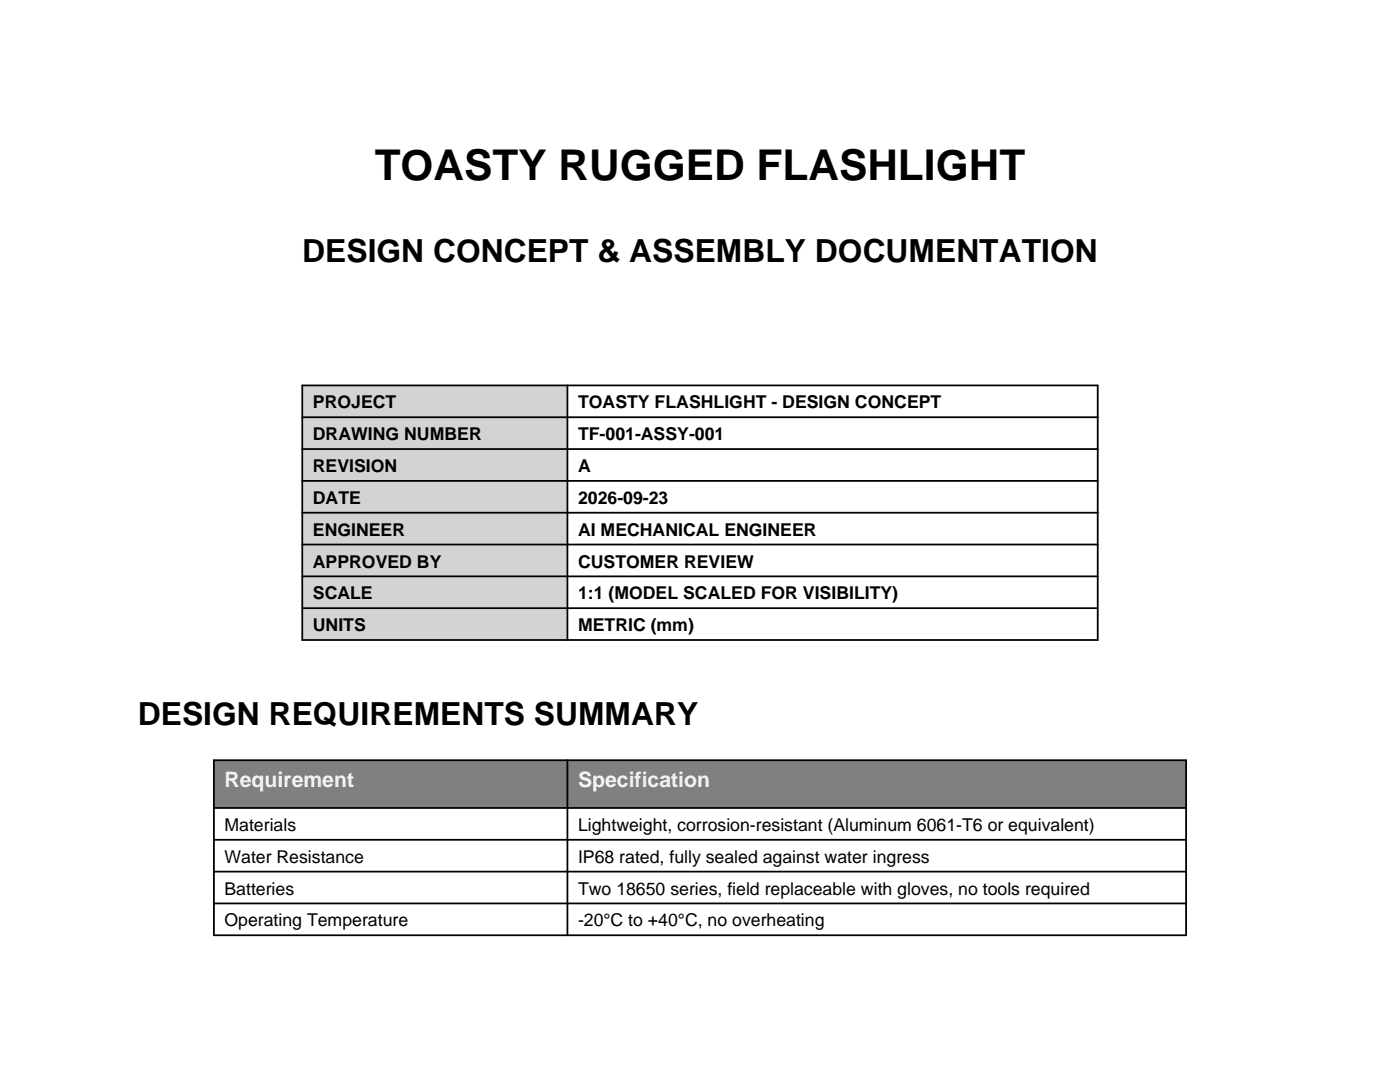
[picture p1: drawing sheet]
<svg xmlns="http://www.w3.org/2000/svg" width="279mm" height="216mm" viewBox="0 0 279 216" stroke-linecap="round" stroke-linejoin="round" font-family="sans-serif">
<defs><g id="words">
<text font-size="8.5" x="74.8" y="36">TOASTY RUGGED FLASHLIGHT</text>
<g font-size="6.3">
<text x="60.3" y="52.2">DESIGN CONCEPT &amp; ASSEMBLY DOCUMENTATION</text>
<text x="27.5" y="144.6">DESIGN REQUIREMENTS SUMMARY</text>
</g>
<g font-size="4.2" fill="#f5f5f5">
<text x="44.8" y="157">Requirement</text>
<text x="115.4" y="157">Specification</text>
</g>
<g font-size="3.5">
<text x="62.4" y="81.5">PROJECT</text>
<text x="115.4" y="81.5">TOASTY FLASHLIGHT - DESIGN CONCEPT</text>
<text x="62.4" y="87.8">DRAWING NUMBER</text>
<text x="115.4" y="87.8">TF-001-ASSY-001</text>
<text x="62.4" y="94.2">REVISION</text>
<text x="115.4" y="94.2">A</text>
<text x="62.4" y="100.5">DATE</text>
<text x="115.4" y="100.5">2026-09-23</text>
<text x="62.4" y="106.9">ENGINEER</text>
<text x="115.4" y="106.9">AI MECHANICAL ENGINEER</text>
<text x="62.4" y="113.2">APPROVED BY</text>
<text x="115.4" y="113.2">CUSTOMER REVIEW</text>
<text x="62.4" y="119.6">SCALE</text>
<text x="115.4" y="119.6">1:1 (MODEL SCALED FOR VISIBILITY)</text>
<text x="62.4" y="125.9">UNITS</text>
<text x="115.4" y="125.9">METRIC (mm)</text>
<text x="44.8" y="165.8">Materials</text>
<text x="115.4" y="165.8">Lightweight, corrosion-resistant (Aluminum 6061-T6 or equivalent)</text>
<text x="44.8" y="172.2">Water Resistance</text>
<text x="115.4" y="172.2">IP68 rated, fully sealed against water ingress</text>
<text x="44.8" y="178.5">Batteries</text>
<text x="115.4" y="178.5">Two 18650 series, field replaceable with gloves, no tools required</text>
<text x="44.8" y="184.9">Operating Temperature</text>
<text x="115.4" y="184.9">-20°C to +40°C, no overheating</text>
</g>
</g></defs>
<path d="M60.3 76.9h52.9v50.8h-52.9z" fill-rule="evenodd" fill="#d3d3d3"/>
<path d="M60.3 76.9h158.8v50.8h-158.8zM113.2 76.9v50.8M60.3 83.3h158.8M60.3 89.6h158.8M60.3 96h158.8M60.3 102.3h158.8M60.3 108.7h158.8M60.3 115h158.8M60.3 121.4h158.8" fill="none" stroke="#000" stroke-width=".35"/>
<path d="M42.7 151.7h194v9.5h-194z" fill-rule="evenodd" fill="#808080"/>
<path d="M42.7 151.7h194v34.9h-194zM113.2 151.7v34.9M42.7 161.2h194M42.7 167.6h194M42.7 173.9h194M42.7 180.3h194" fill="none" stroke="#000" stroke-width=".35"/>
<use href="#words"/>
</svg>
